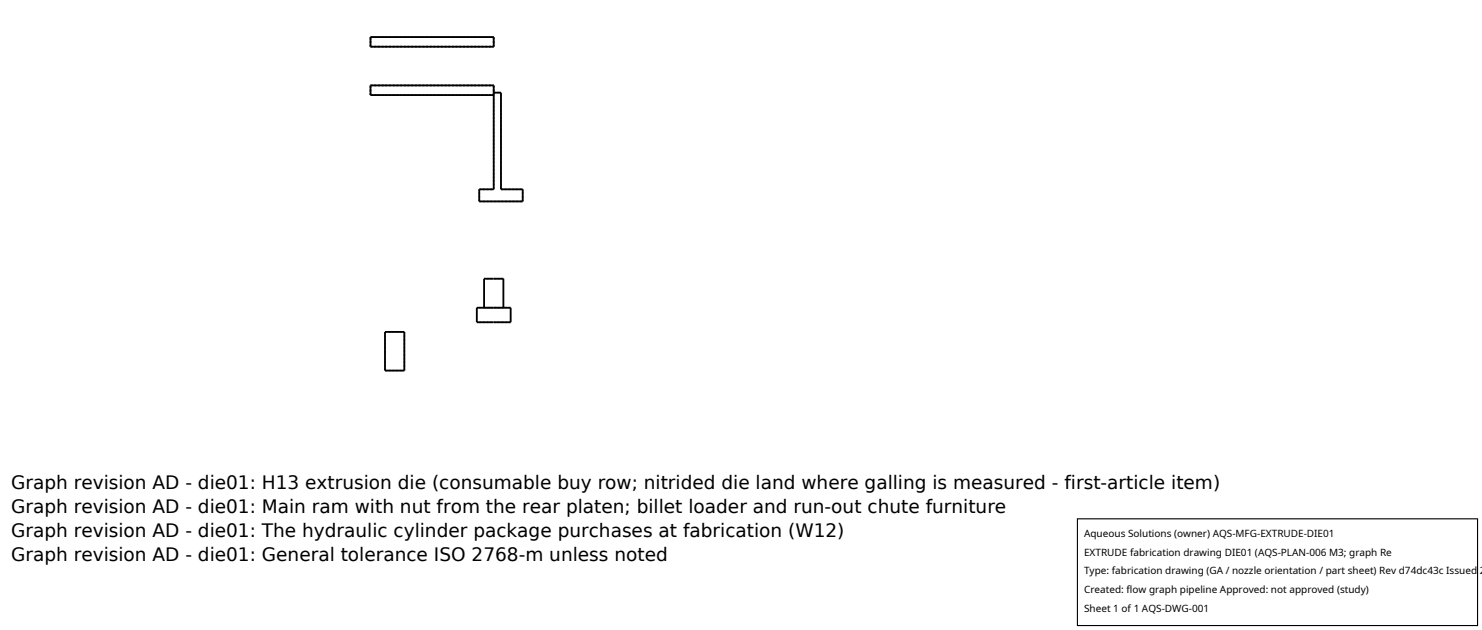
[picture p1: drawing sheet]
<svg xmlns="http://www.w3.org/2000/svg" width="212mm" height="90mm" viewBox="0 0 212 90" stroke-linecap="round" stroke-linejoin="round" font-family="sans-serif">
<defs><g id="words">
<g font-size="2.6">
<text x="1.6" y="69.8">Graph revision AD - die01: H13 extrusion die (consumable buy row; nitrided die land where galling is measured - first-article item)</text>
<text x="1.6" y="73.3">Graph revision AD - die01: Main ram with nut from the rear platen; billet loader and run-out chute furniture</text>
<text x="1.6" y="76.7">Graph revision AD - die01: The hydraulic cylinder package purchases at fabrication (W12)</text>
<text x="1.6" y="80.2">Graph revision AD - die01: General tolerance ISO 2768-m unless noted</text>
</g>
<g font-size="1.4">
<text x="154.8" y="76.6">Aqueous Solutions (owner) AQS-MFG-EXTRUDE-DIE01</text>
<text x="154.8" y="79.3">EXTRUDE fabrication drawing DIE01 (AQS-PLAN-006 M3; graph Re</text>
<text x="154.8" y="82">Type: fabrication drawing (GA / nozzle orientation / part sheet) Rev d74dc43c Issued 2</text>
<text x="154.8" y="84.7">Created: flow graph pipeline Approved: not approved (study)</text>
<text x="154.8" y="87.4">Sheet 1 of 1 AQS-DWG-001</text>
</g>
</g></defs>
<g fill="none" stroke="#a0a0a0" stroke-width=".26" stroke-dasharray=".3 .3" stroke-linecap="butt">
<path d="M52.9 13.6h17.6M52.9 12.2h17.6M52.9 13.6v-1.4M52.9 6.7h17.6M52.9 5.3h17.6M52.9 6.7v-1.4M70.5 13.2h1.1M70.5 13.6v-.4M70.5 13.6v-1.4M70.5 6.7v-1.4M68.4 28.8h6.3M68.4 28.8v-1.8"/>
<path d="M68.4 27h2.1M70.5 27v-13.8M71.6 27h3.1M71.6 27v-13.8M71.9 39.8h-2.8M74.7 28.8v-1.8M55 52.9h2.7M55 47.4h2.7M55 52.9v-5.5M57.7 52.9v-5.5M69.1 43.9h2.8M70.5 43.9h-1.4"/>
<path d="M71.9 43.9h-1.4M72.9 46h-4.8M72.9 43.9h-4.8"/>
</g>
<path d="M52.9 5.3h17.6v1.4h-17.6zM70.5 13.2h1.1v13.8h3.1v1.8h-6.3v-1.8h2.1v-14.8h-17.6v1.4h17.6M55 47.4h2.7v5.5h-2.7zM68.1 43.9h4.8v2.1h-4.8zM69.1 43.9v-4.1h2.8v4.1" fill="none" stroke="#000" stroke-width=".26"/>
<path d="M153.9 74.1h57.1v15.2h-57.1z" fill="#fff" stroke="#000" stroke-width=".16"/>
<use href="#words"/>
</svg>
